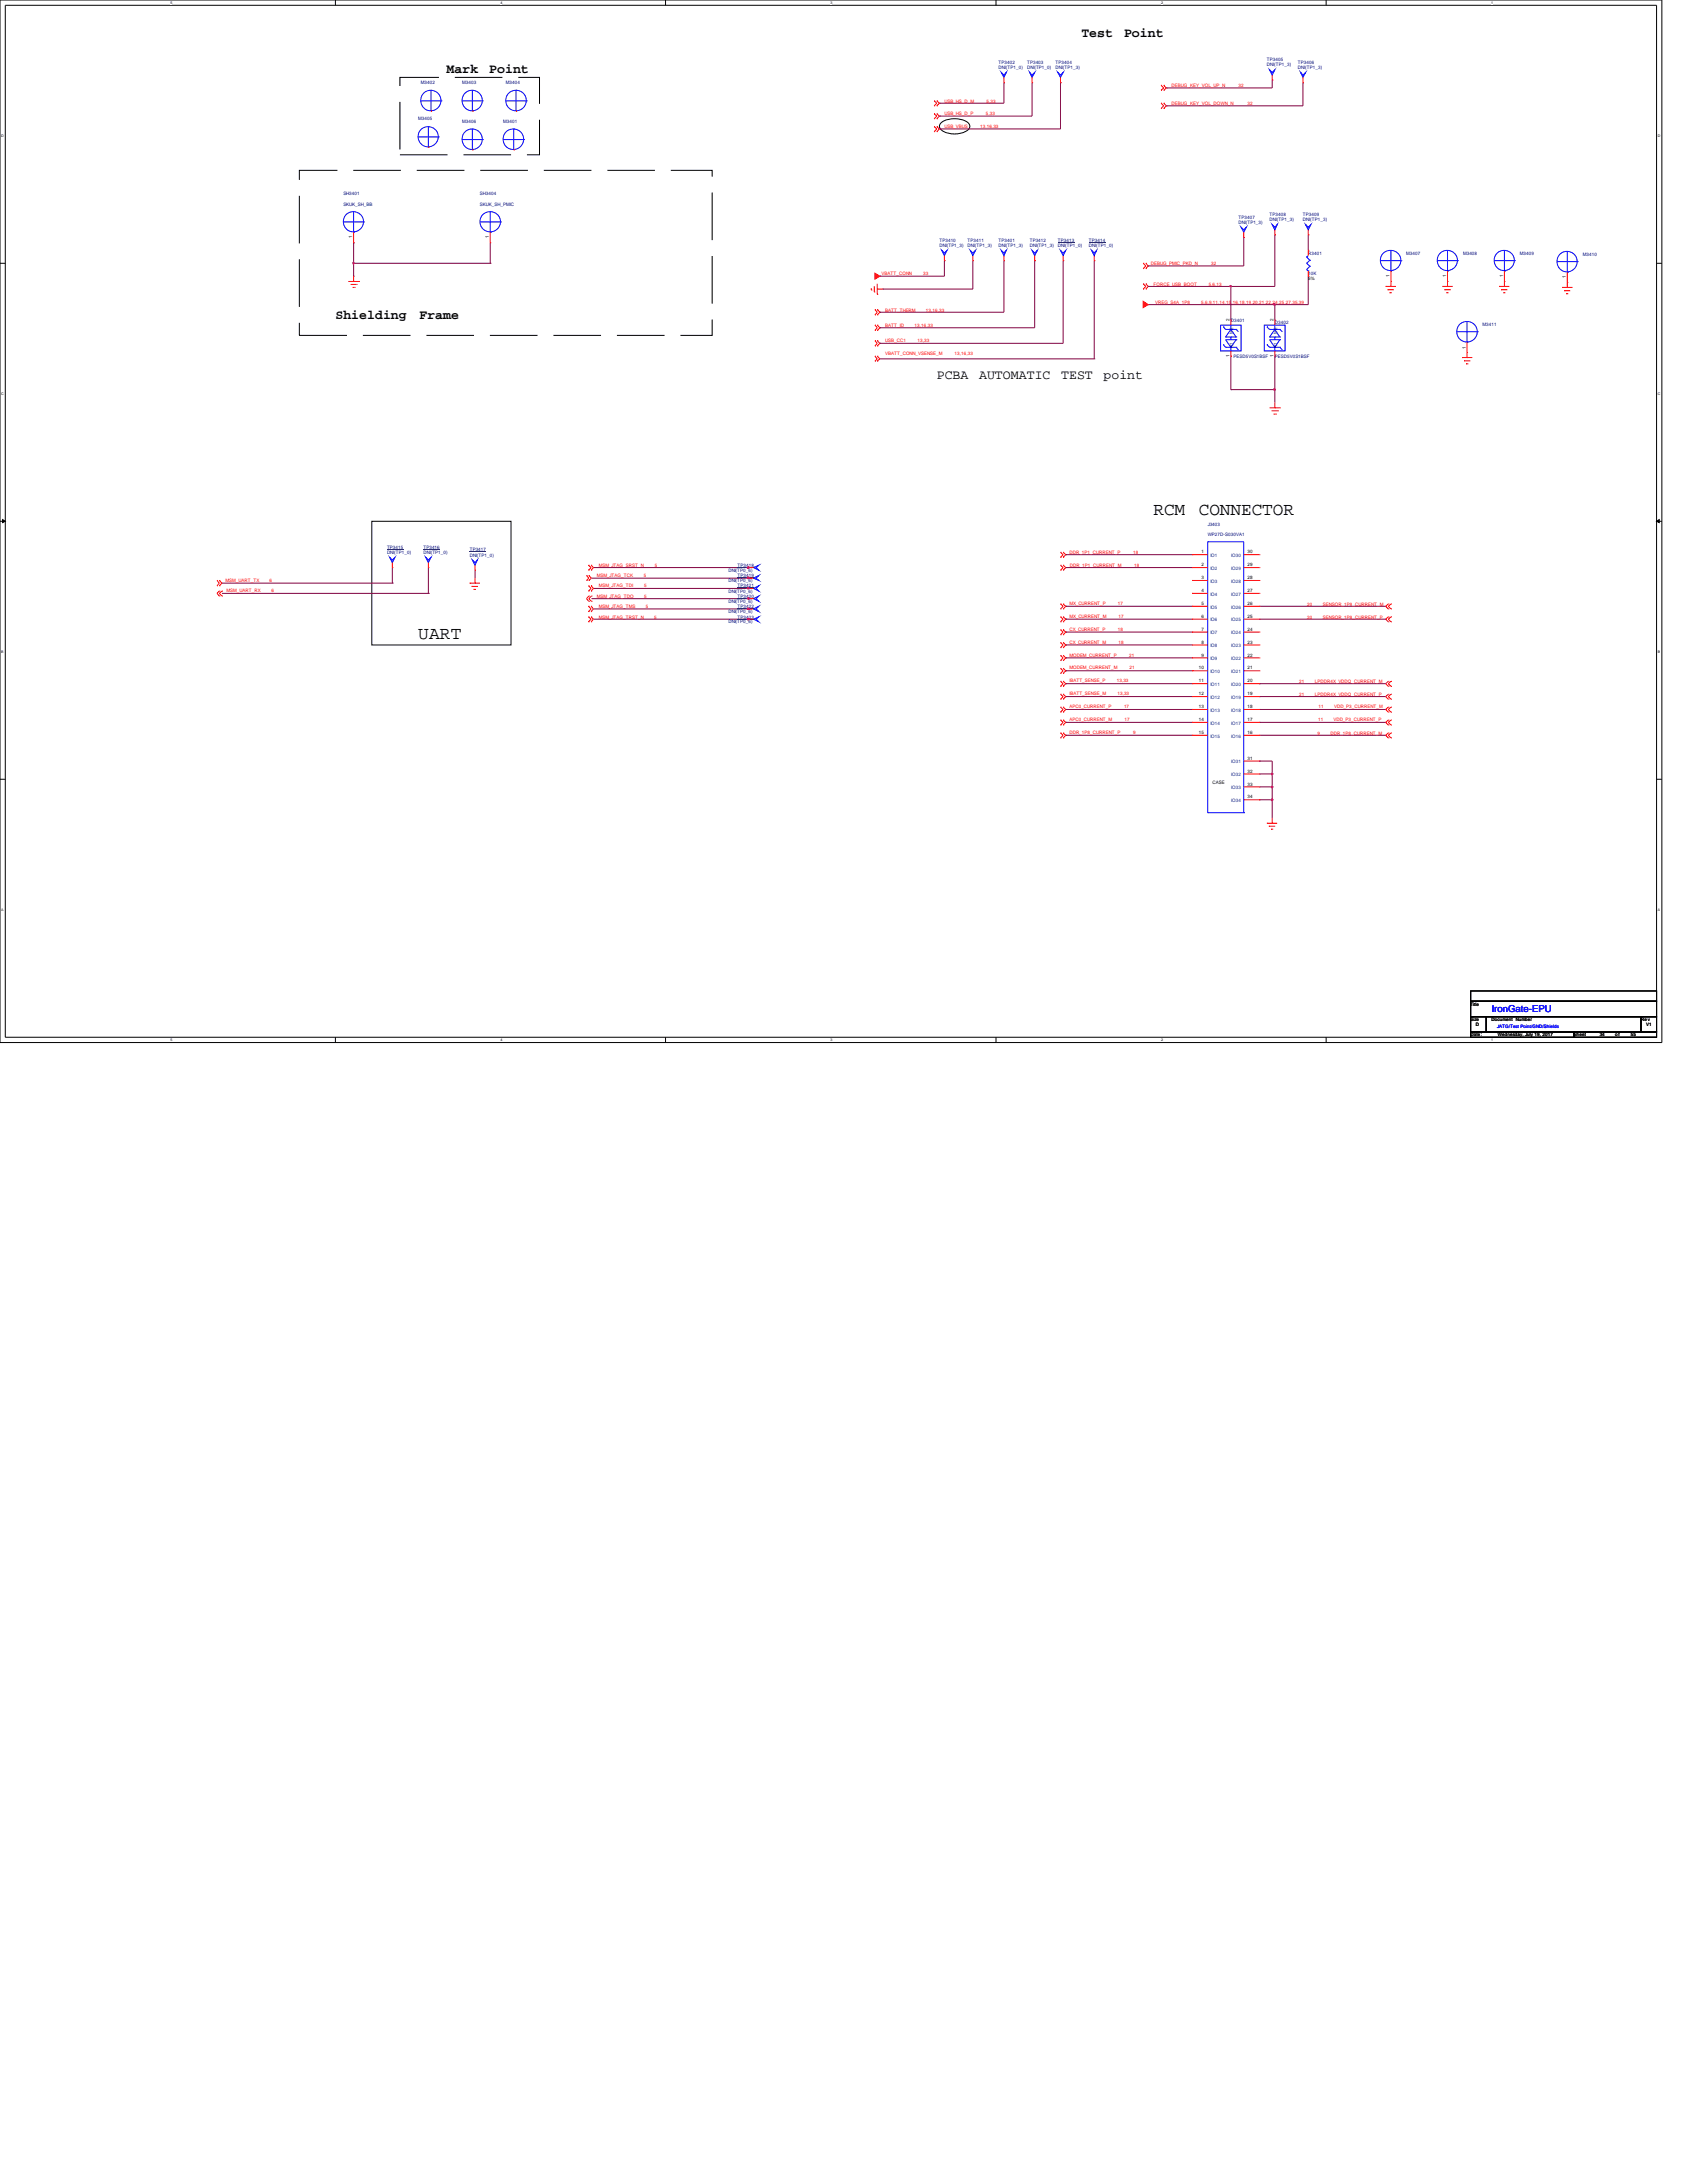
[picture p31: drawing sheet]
<svg xmlns="http://www.w3.org/2000/svg" width="216mm" height="279mm" viewBox="0 0 216 279" stroke-linecap="round" stroke-linejoin="round" font-family="sans-serif">
<defs><g id="words">
<g font-size="2.3">
<text x="147.6" y="66">RCM</text>
<text x="153.4" y="66">CONNECTOR</text>
<text x="53.5" y="81.8">UART</text>
</g>
<g font-size="1.7">
<text x="138.4" y="4.7">Test</text>
<text x="143.8" y="4.7">Point</text>
<text x="57.2" y="9.4">Mark</text>
<text x="62.6" y="9.4">Point</text>
<text x="42.9" y="40.8">Shielding</text>
<text x="53.7" y="40.8">Frame</text>
<text x="119.9" y="48.6">PCBA</text>
<text x="125.3" y="48.6">AUTOMATIC</text>
<text x="135.8" y="48.6">TEST</text>
<text x="141.2" y="48.6">point</text>
</g>
<text font-size="1.2" fill="#00f" x="190.9" y="129.5">IronGate-EPU</text>
<g font-size=".6" fill="#000080">
<text x="53.8" y="10.8">M3402</text>
<text x="59.1" y="10.8">M3403</text>
<text x="64.7" y="10.8">M3404</text>
<text x="127.8" y="8.2">TP3402</text>
<text x="127.8" y="8.8">DNI(TP1_0)</text>
<text x="131.4" y="8.2">TP3403</text>
<text x="131.4" y="8.8">DNI(TP1_0)</text>
<text x="135.1" y="8.2">TP3404</text>
<text x="135.1" y="8.8">DNI(TP1_3)</text>
<text x="162.1" y="7.8">TP3405</text>
<text x="162.1" y="8.5">DNI(TP1_3)</text>
<text x="166.1" y="8.2">TP3406</text>
<text x="166.1" y="8.8">DNI(TP1_3)</text>
<text x="53.5" y="15.4">M3405</text>
<text x="59.1" y="15.7">M3406</text>
<text x="64.4" y="15.7">M3401</text>
<text x="43.9" y="26.3">SKUK_SH_BB</text>
<text x="43.9" y="25">SH3401</text>
<text x="61.4" y="26.3">SKUK_SH_PMIC</text>
<text x="61.4" y="25">SH3404</text>
<text x="158.5" y="28">TP3407</text>
<text x="158.5" y="28.6">DNI(TP1_3)</text>
<text x="162.5" y="27.6">TP3408</text>
<text x="162.5" y="28.3">DNI(TP1_3)</text>
<text x="166.8" y="27.6">TP3409</text>
<text x="166.8" y="28.3">DNI(TP1_3)</text>
<text x="120.2" y="30.9">TP3410</text>
<text x="120.2" y="31.6">DNI(TP1_3)</text>
<text x="123.8" y="30.9">TP3411</text>
<text x="123.8" y="31.6">DNI(TP1_3)</text>
<text x="127.8" y="30.9">TP3401</text>
<text x="127.8" y="31.6">DNI(TP1_3)</text>
<text x="131.8" y="30.9">TP3412</text>
<text x="131.8" y="31.6">DNI(TP1_3)</text>
<text x="135.4" y="30.9">TP3413</text>
<text x="135.4" y="31.6">DNI(TP1_0)</text>
<text x="139.4" y="30.9">TP3414</text>
<text x="139.4" y="31.6">DNI(TP1_0)</text>
<text x="167.4" y="32.6">R3401</text>
<text x="167.4" y="35.2">10K</text>
<text x="180" y="32.6">M3407</text>
<text x="187.2" y="32.6">M3408</text>
<text x="194.5" y="32.6">M3409</text>
<text x="202.6" y="32.7">M3410</text>
<text x="157.5" y="41.2">D3401</text>
<text x="163.2" y="41.5">D3402</text>
<text x="189.7" y="41.7">M3411</text>
<text x="157.9" y="45.8">PESD5V0S1BSF</text>
<text x="163.2" y="45.8">PESD5V0S1BSF</text>
<text x="49.5" y="70.2">TP3415</text>
<text x="49.5" y="70.9">DNI(TP1_0)</text>
<text x="54.2" y="70.2">TP3416</text>
<text x="54.2" y="70.9">DNI(TP1_0)</text>
<text x="60.1" y="70.6">TP3417</text>
<text x="60.1" y="71.2">DNI(TP1_0)</text>
<text x="154.6" y="67.3">J3403</text>
<text x="154.6" y="68.6">WP27D-S030VA1</text>
<text x="93.2" y="73.2">DNI(TP0_6)</text>
<text x="93.2" y="74.5">DNI(TP0_6)</text>
<text x="93.2" y="77.2">DNI(TP0_6)</text>
<text x="93.2" y="75.9">DNI(TP0_6)</text>
<text x="94.4" y="72.6">TP3418</text>
<text x="94.4" y="73.9">TP3419</text>
<text x="94.4" y="76.5">TP3420</text>
<text x="94.4" y="75.2">TP3421</text>
<text x="94.4" y="77.9">TP3422</text>
<text x="93.2" y="78.5">DNI(TP0_6)</text>
<text x="93.2" y="79.8">DNI(TP0_6)</text>
<text x="94.4" y="79.2">TP3423</text>
</g>
<g font-size=".6" fill="#f00">
<text x="149.9" y="11.1">DEBUG_KEY_VOL_UP_N</text>
<text x="158.5" y="11.1">32</text>
<text x="120.9" y="14.8">USB_HS_D_P</text>
<text x="120.9" y="13.1">USB_HS_D_M</text>
<text x="120.9" y="16.4">USB_VBUS</text>
<text x="125.4" y="16.4">13,16,33</text>
<text x="126.2" y="14.8">5,33</text>
<text x="126.2" y="13.1">5,33</text>
<text x="149.9" y="13.5">DEBUG_KEY_VOL_DOWN_N</text>
<text x="159.6" y="13.5">32</text>
<text x="112.8" y="35.2">VBATT_CONN</text>
<text x="118.2" y="35.2">33</text>
<text x="147.3" y="33.9">DEBUG_PMIC_PKD_N</text>
<text x="155" y="33.9">32</text>
<text x="113.3" y="39.9">BATT_THERM</text>
<text x="113.3" y="41.8">BATT_ID</text>
<text x="117.1" y="41.8">13,16,33</text>
<text x="118.5" y="39.9">13,16,33</text>
<text x="147.6" y="36.6">FORCE_USB_BOOT</text>
<text x="147.8" y="38.9">VREG_S4A_1P8</text>
<text x="153.7" y="38.9">5,6,9,11,14,15,16,18,19,20,21,22,24,25,27,35,39</text>
<text x="154.7" y="36.6">5,6,13</text>
<text x="113.3" y="43.8">USB_CC1</text>
<text x="113.3" y="45.5">VBATT_CONN_VSENSE_M</text>
<text x="117.4" y="43.8">13,33</text>
<text x="122.2" y="45.5">13,16,33</text>
<text x="136.9" y="70.9">DDR_1P1_CURRENT_P</text>
<text x="145" y="70.9">18</text>
<text x="28.9" y="74.5">MSM_UART_TX</text>
<text x="29" y="75.8">MSM_UART_RX</text>
<text x="34.5" y="74.5">6</text>
<text x="34.8" y="75.8">6</text>
<text x="76.4" y="73.9">MSM_JTAG_TCK</text>
<text x="76.4" y="76.5">MSM_JTAG_TDO</text>
<text x="76.6" y="72.6">MSM_JTAG_SRST_N</text>
<text x="76.6" y="75.2">MSM_JTAG_TDI</text>
<text x="76.6" y="77.9">MSM_JTAG_TMS</text>
<text x="82.4" y="73.9">5</text>
<text x="82.4" y="75.2">5</text>
<text x="82.4" y="76.5">5</text>
<text x="82.6" y="77.9">5</text>
<text x="83.8" y="72.6">5</text>
<text x="136.9" y="77.4">MX_CURRENT_P</text>
<text x="136.9" y="72.6">DDR_1P1_CURRENT_M</text>
<text x="143" y="77.4">17</text>
<text x="145.2" y="72.6">18</text>
<text x="167.3" y="77.5">20</text>
<text x="169.3" y="77.5">SENSOR_1P8_CURRENT_M</text>
<text x="76.6" y="79.2">MSM_JTAG_TRST_N</text>
<text x="83.7" y="79.2">5</text>
<text x="136.9" y="82.4">CX_CURRENT_M</text>
<text x="136.9" y="80.7">CX_CURRENT_P</text>
<text x="136.9" y="79.1">MX_CURRENT_M</text>
<text x="143" y="80.7">18</text>
<text x="143.1" y="82.4">18</text>
<text x="143.1" y="79.1">17</text>
<text x="167.3" y="79.2">20</text>
<text x="169.3" y="79.2">SENSOR_1P8_CURRENT_P</text>
<text x="136.9" y="85.7">MODEM_CURRENT_M</text>
<text x="136.9" y="84">MODEM_CURRENT_P</text>
<text x="136.9" y="87.3">IBATT_SENSE_P</text>
<text x="136.9" y="89">IBATT_SENSE_M</text>
<text x="142.9" y="87.3">13,33</text>
<text x="143" y="89">13,33</text>
<text x="144.5" y="84">21</text>
<text x="144.6" y="85.7">21</text>
<text x="166.3" y="89.1">21</text>
<text x="166.3" y="87.4">21</text>
<text x="168.3" y="89.1">LPDDR4X_VDDQ_CURRENT_P</text>
<text x="168.3" y="87.4">LPDDR4X_VDDQ_CURRENT_M</text>
<text x="136.9" y="92.3">APC0_CURRENT_M</text>
<text x="136.9" y="90.6">APC0_CURRENT_P</text>
<text x="136.9" y="93.9">DDR_1P8_CURRENT_P</text>
<text x="143.8" y="90.6">17</text>
<text x="143.9" y="92.3">17</text>
<text x="145" y="93.9">9</text>
<text x="168.6" y="94">9</text>
<text x="168.7" y="92.3">11</text>
<text x="168.7" y="90.6">11</text>
<text x="170.3" y="94">DDR_1P8_CURRENT_M</text>
<text x="170.6" y="92.3">VDD_P3_CURRENT_P</text>
<text x="170.7" y="90.6">VDD_P3_CURRENT_M</text>
</g>
<g font-size=".6">
<text x="45.1" y="30.5" transform="rotate(-90 45.1 30.5)">1</text>
<text x="62.6" y="30.5" transform="rotate(-90 62.6 30.5)">1</text>
<text x="167.4" y="35.9">5%</text>
<text x="177.8" y="35.5" transform="rotate(-90 177.8 35.5)">1</text>
<text x="185.1" y="35.5" transform="rotate(-90 185.1 35.5)">1</text>
<text x="192.4" y="35.5" transform="rotate(-90 192.4 35.5)">1</text>
<text x="200.4" y="35.6" transform="rotate(-90 200.4 35.6)">1</text>
<text x="157.4" y="41.1" transform="rotate(-90 157.4 41.1)">2</text>
<text x="163" y="41.1" transform="rotate(-90 163 41.1)">2</text>
<text x="157.4" y="45.7" transform="rotate(-90 157.4 45.7)">1</text>
<text x="163" y="45.7" transform="rotate(-90 163 45.7)">1</text>
<text x="187.6" y="44.6" transform="rotate(-90 187.6 44.6)">1</text>
<text x="153.8" y="70.8">1</text>
<text x="159.6" y="70.8">30</text>
<text x="153.8" y="77.4">5</text>
<text x="153.8" y="75.8">4</text>
<text x="153.8" y="74.1">3</text>
<text x="153.8" y="72.5">2</text>
<text x="159.6" y="77.4">26</text>
<text x="159.6" y="75.8">27</text>
<text x="159.6" y="74.1">28</text>
<text x="159.6" y="72.5">29</text>
<text x="153.8" y="79.1">6</text>
<text x="153.8" y="82.4">8</text>
<text x="153.8" y="80.7">7</text>
<text x="159.6" y="79.1">25</text>
<text x="159.6" y="82.4">23</text>
<text x="159.6" y="80.7">24</text>
<text x="153.4" y="85.7">10</text>
<text x="153.4" y="89">12</text>
<text x="153.4" y="87.3">11</text>
<text x="153.8" y="84">9</text>
<text x="159.6" y="85.7">21</text>
<text x="159.6" y="84">22</text>
<text x="159.6" y="89">19</text>
<text x="159.6" y="87.3">20</text>
<text x="153.4" y="93.9">15</text>
<text x="153.4" y="92.3">14</text>
<text x="153.4" y="90.6">13</text>
<text x="159.6" y="93.9">16</text>
<text x="159.6" y="92.3">17</text>
<text x="159.6" y="90.6">18</text>
<text x="155.2" y="100.3">CASE</text>
<text x="159.6" y="98.9">32</text>
<text x="159.6" y="97.2">31</text>
<text x="159.6" y="100.5">33</text>
<text x="159.6" y="102.2">34</text>
<text x="188.2" y="128.7">Title</text>
<text x="188.2" y="130.7">Size</text>
<text x="188.9" y="131.3">D</text>
<text x="190.9" y="130.7">Document</text>
<text x="194" y="130.7">Number</text>
<text x="210" y="130.7">Re v</text>
<text x="210.7" y="131.3">V1</text>
<text x="188.2" y="132.6">Date:</text>
<text x="191.7" y="132.6">Wednesday, July 19, 2017</text>
<text x="201.4" y="132.6">Sheet</text>
<text x="204.7" y="132.6">34</text>
<text x="206.7" y="132.6">o f</text>
<text x="208.7" y="132.6">55</text>
</g>
<g font-size=".6" fill="#004080">
<text x="157.8" y="44.6" transform="rotate(-90 157.8 44.6)">N1</text>
<text x="157.8" y="42.7" transform="rotate(-90 157.8 42.7)">N2</text>
<text x="163.4" y="44.6" transform="rotate(-90 163.4 44.6)">N1</text>
<text x="163.4" y="42.7" transform="rotate(-90 163.4 42.7)">N2</text>
<text x="154.9" y="71.3">IO1</text>
<text x="157.6" y="71.3">IO30</text>
<text x="154.9" y="77.9">IO5</text>
<text x="154.9" y="76.2">IO4</text>
<text x="154.9" y="74.6">IO3</text>
<text x="154.9" y="72.9">IO2</text>
<text x="157.6" y="77.9">IO26</text>
<text x="157.6" y="76.2">IO27</text>
<text x="157.6" y="74.6">IO28</text>
<text x="157.6" y="72.9">IO29</text>
<text x="154.9" y="79.5">IO6</text>
<text x="154.9" y="82.8">IO8</text>
<text x="154.9" y="81.2">IO7</text>
<text x="157.6" y="79.5">IO25</text>
<text x="157.6" y="82.8">IO23</text>
<text x="157.6" y="81.2">IO24</text>
<text x="154.9" y="86.1">IO10</text>
<text x="154.9" y="84.5">IO9</text>
<text x="154.9" y="89.5">IO12</text>
<text x="154.9" y="87.8">IO11</text>
<text x="157.6" y="86.1">IO21</text>
<text x="157.6" y="84.5">IO22</text>
<text x="157.6" y="89.5">IO19</text>
<text x="157.6" y="87.8">IO20</text>
<text x="154.9" y="94.4">IO15</text>
<text x="154.9" y="92.8">IO14</text>
<text x="154.9" y="91.1">IO13</text>
<text x="157.6" y="94.4">IO16</text>
<text x="157.6" y="92.8">IO17</text>
<text x="157.6" y="91.1">IO18</text>
<text x="157.6" y="99.4">IO32</text>
<text x="157.6" y="97.7">IO31</text>
<text x="157.6" y="101">IO33</text>
<text x="157.6" y="102.7">IO34</text>
</g>
<text font-size=".6" fill="#00f" x="191.6" y="131.6">JATG/Test Point/GND/Shields</text>
<g font-size=".5">
<text x="21.8" y=".5">5</text>
<text x="64.1" y=".5">4</text>
<text x="106.3" y=".5">3</text>
<text x="148.6" y=".5">2</text>
<text x="190.8" y=".5">1</text>
<text x=".2" y="17.6">D</text>
<text x="212.2" y="17.6">D</text>
<text x=".2" y="50.6">C</text>
<text x="212.2" y="50.6">C</text>
<text x=".2" y="83.6">B</text>
<text x="212.2" y="83.6">B</text>
<text x=".2" y="116.6">A</text>
<text x="212.2" y="116.6">A</text>
<text x="21.8" y="133.2">5</text>
<text x="64.1" y="133.2">4</text>
<text x="106.3" y="133.2">3</text>
<text x="148.6" y="133.2">2</text>
<text x="190.8" y="133.2">1</text>
</g>
</g></defs>
<path d="M0 0h212.7v133.4h-212.7zM.7 .7h211.3v132.1h-211.3z" fill="none" stroke="#000" stroke-width=".13"/>
<g fill="#fff">
<path d="M21.8 .1h.2v.5h-.2z"/>
<path d="M21.8 132.8h.2v.6h-.2z"/>
</g>
<path d="M42.9 0v.7M42.9 132.8v.6" fill="none" stroke="#000" stroke-width=".13"/>
<g fill="#fff">
<path d="M64.1 .1h.2v.5h-.2z"/>
<path d="M64.1 132.8h.2v.6h-.2z"/>
</g>
<path d="M85.2 0v.7M85.2 132.8v.6" fill="none" stroke="#000" stroke-width=".13"/>
<g fill="#fff">
<path d="M106.3 .1h.2v.5h-.2z"/>
<path d="M106.3 132.8h.2v.6h-.2z"/>
</g>
<path d="M127.5 0v.7M127.5 132.8v.6" fill="none" stroke="#000" stroke-width=".13"/>
<g fill="#fff">
<path d="M148.6 .1h.2v.5h-.2z"/>
<path d="M148.6 132.8h.2v.6h-.2z"/>
</g>
<path d="M169.7 0v.7M169.7 132.8v.6" fill="none" stroke="#000" stroke-width=".13"/>
<g fill="#fff">
<path d="M190.8 .1h.3v.5h-.3z"/>
<path d="M190.8 132.8h.3v.6h-.3z"/>
<path d="M.2 17.2h.2v.5h-.2z"/>
<path d="M212.2 17.2h.2v.5h-.2z"/>
<path d="M.2 50.2h.2v.5h-.2z"/>
<path d="M212.2 50.2h.2v.5h-.2z"/>
</g>
<path d="M0 33.7h.7M212 33.7h.7" fill="none" stroke="#000" stroke-width=".13"/>
<g fill="#fff">
<path d="M.2 83.2h.2v.5h-.2z"/>
<path d="M212.2 83.2h.2v.5h-.2z"/>
</g>
<path d="M0 66.7h.7M.3 66.5l.4 .2-.4 .2zM212 66.7l.3-.2v.4zM212 66.7h.7" fill="none" stroke="#000" stroke-width=".13"/>
<path d="M.3 66.5l.4 .2-.4 .2zM212 66.7l.3-.2v.4z" fill="#000"/>
<g fill="#fff">
<path d="M.2 116.2h.3v.6h-.3z"/>
<path d="M212.2 116.2h.3v.6h-.3z"/>
</g>
<path d="M120.3 15.9a2.91 2.91 0 0 1 3.7 0l.1 .3a1.4 1.4 0 0 1-1.3 .9 2.79 2.79 0 0 1-2.5-.6l-.1-.3zM47.6 66.7h17.8v15.9h-17.8zM0 99.7h.7M212 99.7h.7" fill="none" stroke="#000" stroke-width=".13"/>
<path d="M51.2 9.9h17.8v9.9h-17.8zM38.3 21.8h52.8v21.1h-52.8z" fill="none" stroke="#000" stroke-width=".13" stroke-dasharray="6.1 2" stroke-linecap="butt"/>
<path d="M112.9 37h.1M112.9 37h11.6M146.9 36.7h.1M146.9 39h.1M146.9 36.7h10.6M146.9 39h16.3M163.2 30.1h.1M163.2 30.1v6.6M167.4 30.1h.1M167.4 35.3h.1M167.4 30.1v1.9M167.4 35.3v3.7" fill="none" stroke="#800040" stroke-width=".13"/>
<path d="M163 38.9h.2l-.1 .2z" fill-rule="evenodd" fill="#f0f"/>
<path d="M163 38.9h.2l-.1 .2z" fill="none" stroke="#f0f" stroke-width=".13"/>
<g fill="none" stroke="#800040" stroke-width=".13">
<path d="M120.2 13.2h.1M120.2 14.9h.1M120.2 16.5h.1M128.5 10.6h.1M128.5 10.6v2.6h-8.3M132.1 10.6h.1M132.1 10.6v4.3h-11.9M135.7 10.6h.1M135.7 10.6v5.9h-15.5M112.6 40h.1M112.6 35.3h.1M120.9 33.4h.1"/>
<path d="M120.9 33.4v1.9h-8.3M124.5 33.4h.1M124.5 33.4v3.6M128.5 33.4h.1M128.5 33.4v6.6h-15.9M146.9 34h.1M159.2 30.4h.1M159.2 30.4v3.6h-12.3M157.5 49.9h.1M163.2 45.6h.1M163.2 45.6v4.3h-5.7"/>
</g>
<path d="M163 49.8h.2l-.1 .2z" fill-rule="evenodd" fill="#f0f"/>
<path d="M163 49.8h.2l-.1 .2z" fill="none" stroke="#f0f" stroke-width=".13"/>
<path d="M157.5 36.7h.1M157.5 36.7v4.3M157.5 36.7h5.7" fill="none" stroke="#800040" stroke-width=".13"/>
<path d="M157.4 36.6h.2v.1h-.2z" fill-rule="evenodd" fill="#f0f"/>
<path d="M157.4 36.6h.2v.1h-.2z" fill="none" stroke="#f0f" stroke-width=".13"/>
<g fill="none" stroke="#800040" stroke-width=".13">
<path d="M149.3 11.3h.1M149.3 13.5h.1M162.8 10.2h.1M162.8 10.2v1.1h-13.5M166.8 10.6h.1M166.8 10.6v2.9h-17.5M45.3 31.1h.1M45.3 31.1v2.6h17.4M62.7 33.7h.1M132.4 33.4h.1M132.4 33.4v8.6h-19.8M163.2 39h.1"/>
<path d="M163.2 39v2M163.2 39h4.2M112.6 42h.1M157.5 45.6h.1M157.5 45.6v4.3M163.2 49.9h.1M163.2 49.9v1.6M28.4 75.9h26.4M28.4 74.6h21.8M50.2 74.6h.1M54.8 75.9h.1M60.8 73h.1"/>
<path d="M60.8 73v1"/>
</g>
<path d="M45.2 33.6h.1v.1h-.1z" fill-rule="evenodd" fill="#f0f"/>
<path d="M45.2 33.6h.1v.1h-.1z" fill="none" stroke="#f0f" stroke-width=".13"/>
<g fill="none" stroke="#800040" stroke-width=".13">
<path d="M45.3 35.3h.1M45.3 33.7v1.6M62.7 33.7h.1M62.7 31.1v2.6M136.1 33.4h.1M136.1 33.4v10.5h-23.5M140 33.4h.1M140 33.4v12.5M112.6 43.9h.1M112.6 45.9h27.4M140 45.9h.1M136.4 79.2h.1"/>
<path d="M136.4 77.6h.1M136.4 71h.1M136.4 72.6h.1M136.4 79.2h16.2M136.4 77.6h16.2M136.4 71h16.2M136.4 72.6h16.2M161.2 79.2h16.1M161.2 77.6h16.1M177.3 77.6h.1M177.3 79.2h.1M136.4 84.2h.1"/>
<path d="M136.4 82.6h.1M136.4 80.9h.1M136.4 85.9h.1M136.4 90.8h.1M136.4 92.5h.1M136.4 87.5h.1M136.4 89.2h.1M136.4 94.1h.1M136.4 84.2h16.2M136.4 82.6h16.2M136.4 80.9h16.2M136.4 85.9h16.2"/>
<path d="M136.4 90.8h16.2M136.4 92.5h16.2M136.4 89.2h16.2M136.4 87.5h16.2M136.4 94.1h16.2M161.2 89.2h.1M161.2 87.5h.1M161.2 97.4h.1M161.2 90.8h16.1M161.2 92.5h16.1M161.2 89.2h16.1M161.2 87.5h16.1"/>
<path d="M161.2 97.4h1.6v1.7M161.2 99.1h1.6M161.2 94.1h16.1M162.8 99.1h.1M177.3 94.1h.1M177.3 92.5h.1M177.3 90.8h.1M161.2 102.4h.1M161.2 102.4h1.6M161.2 100.7h1.6M162.8 100.7h.1M162.8 102.4h.1"/>
<path d="M162.8 102.4v2.3"/>
</g>
<path d="M162.7 102.3l.2 .1-.1 .1z" fill-rule="evenodd" fill="#f0f"/>
<path d="M162.7 102.3l.2 .1-.1 .1z" fill="none" stroke="#f0f" stroke-width=".13"/>
<path d="M162.8 99.1v1.6M162.8 100.7h.1" fill="none" stroke="#800040" stroke-width=".13"/>
<path d="M162.7 99l.2 .1-.1 .1z" fill-rule="evenodd" fill="#f0f"/>
<path d="M162.7 99l.2 .1-.1 .1z" fill="none" stroke="#f0f" stroke-width=".13"/>
<path d="M162.7 100.6l.2 .1-.1 .1z" fill-rule="evenodd" fill="#f0f"/>
<path d="M162.7 100.6l.2 .1-.1 .1z" fill="none" stroke="#f0f" stroke-width=".13"/>
<path d="M50.2 74.6h.1M50.2 72.6v2M54.8 75.9h.1M54.8 72.6v3.3M75.9 79.2h19.9M95.8 79.2h.1M162.8 102.4h.1M162.8 100.7v1.7" fill="none" stroke="#800040" stroke-width=".13"/>
<path d="M95.7 79.2h.1v.1h-.1z" fill-rule="evenodd" fill="#f0f"/>
<path d="M95.7 79.2h.1v.1h-.1z" fill="none" stroke="#f0f" stroke-width=".13"/>
<path d="M75.9 77.9h19.9M95.8 77.9h.1" fill="none" stroke="#800040" stroke-width=".13"/>
<path d="M95.7 77.8l.2 .1-.1 .1z" fill-rule="evenodd" fill="#f0f"/>
<path d="M95.7 77.8l.2 .1-.1 .1z" fill="none" stroke="#f0f" stroke-width=".13"/>
<path d="M75.7 76.6h20.1M95.8 76.6h.1" fill="none" stroke="#800040" stroke-width=".13"/>
<path d="M95.7 76.5l.2 .1-.1 .1z" fill-rule="evenodd" fill="#f0f"/>
<path d="M95.7 76.5l.2 .1-.1 .1z" fill="none" stroke="#f0f" stroke-width=".13"/>
<path d="M75.9 75.3h19.9M95.8 75.3h.1" fill="none" stroke="#800040" stroke-width=".13"/>
<path d="M95.7 75.2l.2 .1-.1 .1z" fill-rule="evenodd" fill="#f0f"/>
<path d="M95.7 75.2l.2 .1-.1 .1z" fill="none" stroke="#f0f" stroke-width=".13"/>
<path d="M75.7 74h20.1M95.8 74h.1" fill="none" stroke="#800040" stroke-width=".13"/>
<path d="M95.7 73.9h.1v.1h-.1z" fill-rule="evenodd" fill="#f0f"/>
<path d="M95.7 73.9h.1v.1h-.1z" fill="none" stroke="#f0f" stroke-width=".13"/>
<path d="M75.9 72.6h19.9M95.8 72.6h.1" fill="none" stroke="#800040" stroke-width=".13"/>
<path d="M95.7 72.5h.1v.2h-.1z" fill-rule="evenodd" fill="#f0f"/>
<path d="M95.7 72.5h.1v.2h-.1z" fill="none" stroke="#f0f" stroke-width=".13"/>
<path d="M95.8 72.6h.3M95.8 74h.3M95.8 75.3h.3M95.8 76.6h.3M95.8 77.9h.3M95.8 79.2h.3M96.1 72.6h.1M96.1 74h.1M96.1 75.3h.1M96.1 76.6h.1M96.1 77.9h.1M96.1 79.2h.1" fill="none" stroke="#800040" stroke-width=".13"/>
<g fill="none" stroke="#f00" stroke-width=".13">
<path d="M119.5 14.6h.1M119.5 15.2h.1M119.5 12.9h.1M119.5 13.5h.1M119.5 16.2h.1M119.5 16.8h.1M119.5 14.6l.4 .3-.4 .3M119.5 12.9l.4 .3-.4 .3M119.5 16.2l.4 .3-.4 .3M119.9 15.2h.1M119.9 14.6h.1M119.9 13.5h.1"/>
<path d="M119.9 12.9h.1M119.9 16.8h.1M119.9 16.2h.1M119.9 14.6l.3 .3-.3 .3M119.9 12.9l.3 .3-.3 .3M119.9 16.2l.3 .3-.3 .3M148.6 10.9h.1M148.6 11.6h.1M148.6 13.2h.1M148.6 13.9h.1M148.6 10.9l.3 .4-.3 .3M148.6 13.2l.3 .3-.3 .4"/>
<path d="M148.9 11.6h.1M148.9 10.9h.1M148.9 13.9h.1M148.9 13.2h.1M148.9 10.9l.4 .4-.4 .3M148.9 13.2l.4 .3-.4 .4M44.6 36h1.3M44.9 36.4h.7M45.1 36.8h.3M45.3 36h.1M45.3 35.3v.7M45.4 36.8h.1"/>
<path d="M45.6 36.4h.1M45.9 36h.1M111.5 37.1h.1M111.5 36.9v.2M111.9 37.4h.1M111.9 36.6v.8M112 39.6h.1M112 39.6l.3 .4-.3 .3M112.3 37h.1M112.3 37.7h.1M112.3 39.6h.1M112.3 37h.6"/>
<path d="M112.3 36.3v1.4M112.3 39.6l.3 .4-.3 .3M146.3 36.3h.1M146.3 37h.1M146.3 33.7h.1M146.3 34.4h.1M146.3 36.3l.3 .4-.3 .3M146.3 33.7l.3 .3-.3 .4M146.6 37h.1M146.6 36.3h.1M146.6 34.4h.1M146.6 33.7h.1"/>
<path d="M146.6 36.3l.3 .4-.3 .3M146.6 33.7l.3 .3-.3 .4M177.3 36.7h.1M177.3 36.7h1.3M177.6 37.1h.1M177.6 37.1h.8M177.8 37.5h.1M177.8 37.5h.3M178 36.7h.1M178 36v.7M184.6 36.7h.1M184.6 36.7h1.3"/>
<path d="M184.9 37.1h.1M184.9 37.1h.8M185.1 37.5h.1M185.1 37.5h.3M185.3 36.7h.1M185.3 36v.7M191.9 36.7h.1M191.9 36.7h1.3M192.1 37.1h.1M192.1 37.1h.8M192.4 37.5h.1M192.4 37.5h.3"/>
<path d="M192.5 36.7h.1M192.5 36v.7M199.9 36.8h.1M199.9 36.8h1.4M200.2 37.2h.1M200.2 37.2h.8M200.4 37.6h.1M200.4 37.6h.3M200.6 36.8h.1M200.6 36.2v.6M112 40.3h.1M112 41.6h.1"/>
<path d="M112 42.3h.1M112 41.6l.3 .4-.3 .3M112.3 40.3h.1M112.3 42.3h.1M112.3 41.6h.1M112.3 41.6l.3 .4-.3 .3M162.5 52.2h1.3M162.7 52.6h.8M163 53h.3M163.2 52.2h.1M163.2 51.5v.7M163.3 53h.1"/>
<path d="M163.5 52.6h.1M163.8 52.2h.1M187.1 45.8h.1M187.1 45.8h1.3M187.4 46.2h.1M187.4 46.2h.8M187.6 46.6h.1M187.6 46.6h.3M187.7 45.8h.1M187.7 45.1v.7M60.1 74.6h.1M60.1 74.6h1.3"/>
<path d="M60.4 75.1h.1M60.4 75.1h.8M60.6 75.4h.1M60.6 75.4h.3M60.8 74.6h.1M60.8 74v.6M162.1 105.4h.1M162.1 105.4h1.3M162.4 105.7h.1M162.4 105.7h.8M162.7 106.1h.1M162.7 106.1h.2"/>
<path d="M162.8 105.4h.1M162.8 104.7v.7"/>
</g>
<path d="M146.3 38.6l.6 .4-.6 .4z" fill-rule="evenodd" fill="#f00"/>
<path d="M146.3 38.6l.6 .4-.6 .4z" fill="none" stroke="#f00" stroke-width=".13"/>
<path d="M112 35l.6 .3-.6 .4z" fill-rule="evenodd" fill="#f00"/>
<g fill="none" stroke="#f00" stroke-width=".13">
<path d="M54.8 18.8h.1M55.2 14.2h.1M60.5 19.2h.1M60.5 14.2h.1M65.7 19.2h.1M66 14.2h.1M128.5 10.6h.1M128.5 9.9v.7M132.1 10.6h.1M132.1 9.9v.7M135.7 10.6h.1M135.7 9.9v.7"/>
<path d="M162.8 10.2h.1M162.8 9.6v.6M166.8 10.6h.1M166.8 9.9v.7M45.3 31.1h.1M45.3 29.7v1.4M62.7 31.1h.1M62.7 29.7v1.4M112 35l.6 .3-.6 .4zM120.9 33.4h.1M120.9 32.7v.7M124.5 33.4h.1"/>
<path d="M124.5 32.7v.7M128.5 33.4h.1M128.5 32.7v.7M132.4 33.4h.1M132.4 32.7v.7M136.1 33.4h.1M136.1 32.7v.7M140 33.4h.1M140 32.7v.7M159.2 30.4h.1M159.2 29.7v.7M163.2 30.1h.1"/>
<path d="M163.2 29.4v.7M167.4 30.1h.1M167.4 35.3h.1M167.4 32h.1M167.4 29.4v.7M167.4 32v.7M167.4 34.7v.6M178 36h.1M178 34.7v1.3M185.3 36h.1M185.3 34.7v1.3M192.5 36h.1"/>
<path d="M192.5 34.7v1.3M200.6 36.2h.1M200.6 34.8v1.4M112 43.6h.1M112 44.3h.1M112 45.6h.1M112 46.2h.1M112 43.6l.3 .3-.3 .4M112 45.6l.3 .3-.3 .3M112.3 44.3h.1M112.3 43.6h.1M112.3 46.2h.1"/>
<path d="M112.3 45.6h.1M112.3 43.6l.3 .3-.3 .4M112.3 45.6l.3 .3-.3 .3M157.5 45.6h.1M157.5 41h.1M157.5 41v.6M157.5 44.9v.7M163.2 45.6h.1M163.2 41h.1M163.2 41v.6M163.2 44.9v.7M187.7 45.1h.1"/>
<path d="M187.7 43.8v1.3M27.8 75h.1M27.8 74.3h.1M27.8 74.3l.3 .3-.3 .4M28.1 74.3h.1M28.1 75h.1M28.1 76.3h.1M28.1 75.6h.1M28.1 74.3l.3 .3-.3 .4M28.1 75.6l-.3 .3 .3 .4M28.4 76.3h.1M28.4 75.6h.1"/>
<path d="M28.4 75.6l-.3 .3 .3 .4M50.2 72.6h.1M50.2 72v.6M54.8 72.6h.1M54.8 72v.6M60.8 73h.1M60.8 72.3v.7M75.1 73.7h.1M75.1 74.3h.1M75.1 73.7l.3 .3-.3 .3M75.3 72.3h.1M75.3 73h.1"/>
<path d="M75.3 75h.1M75.3 75.6h.1M75.3 77.6h.1M75.3 78.3h.1M75.3 79h.1M75.3 79.6h.1M75.3 72.3l.3 .3-.3 .4M75.3 75l.3 .3-.3 .3M75.3 77.6l.3 .3-.3 .4M75.3 79l.3 .2-.3 .4M75.4 74.3h.1M75.4 73.7h.1"/>
<path d="M75.4 76.3h.1M75.4 77h.1M75.4 73.7l.3 .3-.3 .3M75.4 76.3l-.3 .3 .3 .4M75.6 73h.1M75.6 72.3h.1M75.6 75.6h.1M75.6 75h.1M75.6 78.3h.1M75.6 77.6h.1M75.6 79.6h.1M75.6 79h.1"/>
<path d="M75.6 72.3l.3 .3-.3 .4M75.6 75l.3 .3-.3 .3M75.6 77.6l.3 .3-.3 .4M75.6 79l.3 .2-.3 .4M75.7 76.3h.1M75.7 77h.1M75.7 76.3l-.3 .3 .3 .4M95.8 72.6h.1M95.8 74h.1M95.8 76.6h.1M95.8 75.3h.1M95.8 77.9h.1"/>
<path d="M95.8 79.2h.1M95.8 72.6h.6M95.8 74h.6M95.8 76.6h.6M95.8 75.3h.6M95.8 77.9h.6M95.8 79.2h.6M135.7 77.9h.1M135.7 77.3h.1M135.7 79.6h.1M135.7 79h.1M135.7 70.7h.1"/>
<path d="M135.7 71.3h.1M135.7 72.3h.1M135.7 73h.1M135.7 77.3l.4 .3-.4 .3M135.7 79l.4 .2-.4 .4M135.7 70.7l.4 .3-.4 .3M135.7 72.3l.4 .3-.4 .4M136.1 77.3h.1M136.1 77.9h.1M136.1 79h.1M136.1 79.6h.1M136.1 71.3h.1"/>
<path d="M136.1 70.7h.1M136.1 73h.1M136.1 72.3h.1M136.1 77.3l.3 .3-.3 .3M136.1 79l.3 .2-.3 .4M136.1 70.7l.3 .3-.3 .3M136.1 72.3l.3 .3-.3 .4M152.6 79.2h.1M152.6 77.6h.1M152.6 75.9h.1M152.6 74.3h.1M152.6 72.6h.1"/>
<path d="M152.6 71h.1M152.6 72.6h2M152.6 79.2h2M152.6 77.6h2M152.6 75.9h2M152.6 74.3h2M152.6 71h2M159.2 72.6h2M159.2 79.2h2M159.2 77.6h2M159.2 75.9h2M159.2 74.3h2"/>
<path d="M159.2 71h2M161.2 79.2h.1M161.2 77.6h.1M161.2 75.9h.1M161.2 74.3h.1M161.2 72.6h.1M161.2 71h.1M177.7 79.6h.1M177.7 79h.1M177.7 77.9h.1M177.7 77.3h.1M177.7 79l-.4 .2 .4 .4"/>
<path d="M177.7 77.3l-.4 .3 .4 .3M178 79h.1M178 79.6h.1M178 77.3h.1M178 77.9h.1M178 79l-.3 .2 .3 .4M178 77.3l-.3 .3 .3 .3M135.7 82.9h.1M135.7 82.3h.1M135.7 81.2h.1M135.7 80.6h.1M135.7 86.2h.1"/>
<path d="M135.7 85.6h.1M135.7 84.5h.1M135.7 83.9h.1M135.7 92.8h.1M135.7 92.2h.1M135.7 91.1h.1M135.7 90.5h.1M135.7 87.8h.1M135.7 87.2h.1M135.7 89.5h.1M135.7 88.9h.1M135.7 94.4h.1"/>
<path d="M135.7 93.8h.1M135.7 82.3l.4 .3-.4 .3M135.7 80.6l.4 .3-.4 .3M135.7 85.6l.4 .3-.4 .3M135.7 83.9l.4 .3-.4 .3M135.7 92.2l.4 .3-.4 .3M135.7 90.5l.4 .3-.4 .3M135.7 87.2l.4 .3-.4 .3M135.7 88.9l.4 .3-.4 .3M135.7 93.8l.4 .3-.4 .3M136.1 82.3h.1M136.1 82.9h.1"/>
<path d="M136.1 80.6h.1M136.1 81.2h.1M136.1 85.6h.1M136.1 86.2h.1M136.1 83.9h.1M136.1 84.5h.1M136.1 92.2h.1M136.1 92.8h.1M136.1 90.5h.1M136.1 91.1h.1M136.1 87.2h.1M136.1 87.8h.1"/>
<path d="M136.1 88.9h.1M136.1 89.5h.1M136.1 93.8h.1M136.1 94.4h.1M136.1 82.3l.3 .3-.3 .3M136.1 80.6l.3 .3-.3 .3M136.1 85.6l.3 .3-.3 .3M136.1 83.9l.3 .3-.3 .3M136.1 92.2l.3 .3-.3 .3M136.1 90.5l.3 .3-.3 .3M136.1 87.2l.3 .3-.3 .3M136.1 88.9l.3 .3-.3 .3"/>
<path d="M136.1 93.8l.3 .3-.3 .3M152.6 85.9h.1M152.6 82.6h.1M152.6 80.9h.1M152.6 84.2h.1M152.6 94.1h.1M152.6 92.5h.1M152.6 90.8h.1M152.6 89.2h.1M152.6 87.5h.1M152.6 85.9h2M152.6 82.6h2"/>
<path d="M152.6 80.9h2M152.6 84.2h2M152.6 94.1h2M152.6 92.5h2M152.6 90.8h2M152.6 89.2h2M152.6 87.5h2M159.2 99.1h2M159.2 97.4h2M159.2 85.9h2M159.2 82.6h2M159.2 80.9h2"/>
<path d="M159.2 84.2h2M159.2 94.1h2M159.2 92.5h2M159.2 90.8h2M159.2 89.2h2M159.2 87.5h2M161.2 99.1h.1M161.2 97.4h.1M161.2 85.9h.1M161.2 84.2h.1M161.2 82.6h.1M161.2 80.9h.1"/>
<path d="M161.2 94.1h.1M161.2 92.5h.1M161.2 90.8h.1M161.2 89.2h.1M161.2 87.5h.1M177.7 89.5h.1M177.7 88.9h.1M177.7 87.8h.1M177.7 87.2h.1M177.7 94.4h.1M177.7 93.8h.1M177.7 90.5h.1"/>
<path d="M177.7 91.1h.1M177.7 92.2h.1M177.7 92.8h.1M177.7 88.9l-.4 .3 .4 .3M177.7 87.2l-.4 .3 .4 .3M177.7 93.8l-.4 .3 .4 .3M177.7 90.5l-.4 .3 .4 .3M177.7 92.2l-.4 .3 .4 .3M178 88.9h.1M178 89.5h.1M178 87.2h.1M178 87.8h.1"/>
<path d="M178 93.8h.1M178 94.4h.1M178 91.1h.1M178 90.5h.1M178 92.8h.1M178 92.2h.1M178 88.9l-.3 .3 .3 .3M178 87.2l-.3 .3 .3 .3M178 93.8l-.3 .3 .3 .3M178 90.5l-.3 .3 .3 .3M178 92.2l-.3 .3 .3 .3M159.2 102.4h2"/>
<path d="M159.2 100.7h2M161.2 102.4h.1M161.2 100.7h.1"/>
</g>
<path d="M188.2 126.8h23.8v1.3h-23.8zM188.2 128.1h23.8v2h-23.8zM188.2 130.1h2v2h-2zM188.2 132.1h13.2v.7h-13.2zM190.2 130.1h19.8v2h-19.8zM201.4 132.1h10.6v.7h-10.6zM210 130.1h2v2h-2z" fill="none" stroke="#000" stroke-width=".13"/>
<g fill="none" stroke="#00f" stroke-width=".13">
<path d="M53.5 17.5h2.6M53.8 12.9h2.7M54.8 16.2h.1M54.8 16.2v2.6M55.2 11.6h.1M55.2 11.6v2.6M56.1 17.5h.1M56.5 12.9h.1M59.1 17.9h2.7M59.1 12.9h2.7M60.5 16.5h.1M60.5 11.6h.1"/>
<path d="M60.5 11.6v2.6M60.5 16.5v2.7M61.8 17.9h.1M61.8 12.9h.1M64.4 17.9h2.7M64.7 12.9h2.7M65.7 16.5h.1M65.7 16.5v2.7M66 11.6h.1M66 11.6v2.6M67.1 17.9h.1M67.4 12.9h.1"/>
<path d="M128.1 9.3l.4 .3 .3-.3-.3 .6zM131.8 9.3l.3 .3 .3-.3-.3 .6zM135.4 9.3l.3 .3 .4-.3-.4 .6zM162.5 8.9l.3 .4 .4-.4-.4 .7zM166.5 9.3l.3 .3 .3-.3-.3 .6zM43.9 28.4h2.7M45.3 29.7h.1M45.3 27.1v2.6M46.6 28.4h.1M61.4 28.4h2.7M62.7 29.7h.1M62.7 27.1v2.6"/>
<path d="M64.1 28.4h.1M120.5 32l.4 .4 .3-.4-.3 .7zM124.2 32l.3 .4 .3-.4-.3 .7zM128.1 32l.4 .4 .3-.4-.3 .7zM132.1 32l.3 .4 .4-.4-.4 .7zM135.7 32l.4 .4 .3-.4-.3 .7zM139.7 32l.3 .4 .3-.4-.3 .7zM158.8 29.1l.4 .3 .3-.3-.3 .6zM162.8 28.7l.4 .4 .2-.4-.2 .7zM167.1 28.7l.3 .4 .4-.4-.4 .7zM167.2 33.7h.1M167.2 32.9h.1"/>
<path d="M167.2 33.7l.4 .4M167.2 32.9l.4 .4M167.4 34.7h.1M167.4 32.7l-.2 .2M167.6 33.3h.1M167.6 34.1h.1M167.6 33.3l-.4 .4M167.6 34.1l-.4 .4 .2 .2M176.7 33.4h2.6M178 34.7h.1M178 32v2.7M179.3 33.4h.1"/>
<path d="M183.9 33.4h2.7M185.3 34.7h.1M185.3 32v2.7M186.6 33.4h.1M191.2 33.4h2.6M192.5 34.7h.1M192.5 32v2.7M193.8 33.4h.1M199.3 33.5h2.6M200.6 34.8h.1M200.6 32.2v2.6M201.9 33.5h.1"/>
<path d="M156.2 41.6h2.6v3.3h-2.6zM156.5 41.8h.1M156.5 44.1h.1M156.5 41.8l.3 .4M156.5 44.1l.3 .4M156.8 42.2h.1M156.8 43.1h.1M156.8 44.5h.1M156.8 42.2h1.4M156.8 43.1h1.4M156.8 44.5h1.4M157.5 42.2h.1"/>
<path d="M157.5 43.1h.1M157.5 44.5h.1M157.5 44.9h.1M157.5 42.2l.7 .9M157.5 42.2l-.7 .9M157.5 41.6v.6M157.5 43.1v.4M157.5 44.5v.4M158.2 42.2h.1M158.2 43.1h.1M158.2 43.5h.1M158.2 44.5h.1"/>
<path d="M158.2 42.2l.3 .3M158.2 43.5l-.7 1M158.2 43.5h-1.4l.7 1M158.2 44.5l.3 .3M161.8 41.6h2.7v3.3h-2.7zM162.1 41.8h.1M162.1 44.1h.1M162.1 41.8l.4 .4M162.1 44.1l.4 .4M162.5 42.2h.1M162.5 43.1h.1M162.5 44.5h.1"/>
<path d="M162.5 42.2h1.3M162.5 43.1h1.3M162.5 44.5h1.3M163.2 42.2h.1M163.2 43.1h.1M163.2 44.5h.1M163.2 44.9h.1M163.2 42.2l.6 .9M163.2 42.2l-.7 .9M163.2 41.6v.6M163.2 43.1v.4M163.2 44.5v.4"/>
<path d="M163.8 42.2h.1M163.8 43.1h.1M163.8 43.5h.1M163.8 44.5h.1M163.8 43.5h-1.3l.7 1M163.8 42.2l.3 .3M163.8 43.5l-.6 1M163.8 44.5l.3 .3M186.4 42.5h2.7M187.7 43.8h.1M187.7 41.1v2.7M189.1 42.5h.1"/>
<path d="M49.9 71.3l.3 .4 .3-.4-.3 .7zM54.5 71.3l.3 .4 .4-.4-.4 .7zM60.5 71.7l.3 .3 .3-.3-.3 .6zM96.4 72.6l.7-.3-.3 .3 .3 .4zM96.4 74l.7-.3-.3 .3 .3 .3zM96.4 76.6l.7-.3-.3 .3 .3 .4zM96.4 75.3l.7-.3-.3 .3 .3 .3zM96.4 77.9l.7-.3-.3 .3 .3 .4zM96.4 79.2l.7-.2-.3 .2 .3 .4zM154.6 69.3h.1M154.6 69.3h4.6v34.7M154.6 69.3v34.7"/>
<path d="M154.6 104h.1M154.6 104h4.6M159.2 104h.1"/>
<circle cx="54.8" cy="17.5" r="1.3"/>
<circle cx="55.1" cy="12.9" r="1.31"/>
<circle cx="60.4" cy="12.9" r="1.31"/>
<circle cx="60.4" cy="17.8" r="1.31"/>
<circle cx="65.7" cy="17.8" r="1.32"/>
<circle cx="66" cy="12.9" r="1.32"/>
<circle cx="45.2" cy="28.4" r="1.3"/>
<circle cx="62.7" cy="28.4" r="1.31"/>
<circle cx="178" cy="33.3" r="1.31"/>
<circle cx="185.2" cy="33.3" r="1.3"/>
<circle cx="192.5" cy="33.3" r="1.3"/>
<circle cx="200.5" cy="33.5" r="1.31"/>
<circle cx="187.7" cy="42.5" r="1.32"/>
</g>
<path d="M135.4 31h2.1M139.4 31h2.1M49.5 70.3h2.1M54.2 70.3h2.1M60.1 70.6h2.1M94.4 72.6h2.1M94.4 73.9h2.1M94.4 76.6h2.1M94.4 75.2h2.1M94.4 77.9h2.1M94.4 79.2h2.1" fill="none" stroke="#000080" stroke-width=".13"/>
<path d="M163 38.9h.2l-.1 .2z" fill-rule="evenodd" fill="#f0f"/>
<path d="M163 38.9h.2l-.1 .2z" fill="none" stroke="#f0f" stroke-width=".13"/>
<path d="M163 49.8h.2l-.1 .2z" fill-rule="evenodd" fill="#f0f"/>
<path d="M163 49.8h.2l-.1 .2z" fill="none" stroke="#f0f" stroke-width=".13"/>
<path d="M157.4 36.6h.2v.1h-.2z" fill-rule="evenodd" fill="#f0f"/>
<path d="M157.4 36.6h.2v.1h-.2z" fill="none" stroke="#f0f" stroke-width=".13"/>
<path d="M45.2 33.6h.1v.1h-.1z" fill-rule="evenodd" fill="#f0f"/>
<path d="M45.2 33.6h.1v.1h-.1z" fill="none" stroke="#f0f" stroke-width=".13"/>
<path d="M162.7 102.3l.2 .1-.1 .1z" fill-rule="evenodd" fill="#f0f"/>
<path d="M162.7 102.3l.2 .1-.1 .1z" fill="none" stroke="#f0f" stroke-width=".13"/>
<path d="M162.7 99l.2 .1-.1 .1z" fill-rule="evenodd" fill="#f0f"/>
<path d="M162.7 99l.2 .1-.1 .1z" fill="none" stroke="#f0f" stroke-width=".13"/>
<path d="M162.7 100.6l.2 .1-.1 .1z" fill-rule="evenodd" fill="#f0f"/>
<path d="M162.7 100.6l.2 .1-.1 .1z" fill="none" stroke="#f0f" stroke-width=".13"/>
<path d="M95.7 79.2h.1v.1h-.1z" fill-rule="evenodd" fill="#f0f"/>
<path d="M95.7 79.2h.1v.1h-.1z" fill="none" stroke="#f0f" stroke-width=".13"/>
<path d="M95.7 77.8l.2 .1-.1 .1z" fill-rule="evenodd" fill="#f0f"/>
<path d="M95.7 77.8l.2 .1-.1 .1z" fill="none" stroke="#f0f" stroke-width=".13"/>
<path d="M95.7 76.5l.2 .1-.1 .1z" fill-rule="evenodd" fill="#f0f"/>
<path d="M95.7 76.5l.2 .1-.1 .1z" fill="none" stroke="#f0f" stroke-width=".13"/>
<path d="M95.7 75.2l.2 .1-.1 .1z" fill-rule="evenodd" fill="#f0f"/>
<path d="M95.7 75.2l.2 .1-.1 .1z" fill="none" stroke="#f0f" stroke-width=".13"/>
<path d="M95.7 73.9h.1v.1h-.1z" fill-rule="evenodd" fill="#f0f"/>
<path d="M95.7 73.9h.1v.1h-.1z" fill="none" stroke="#f0f" stroke-width=".13"/>
<path d="M95.7 72.5h.1v.2h-.1z" fill-rule="evenodd" fill="#f0f"/>
<path d="M95.7 72.5h.1v.2h-.1z" fill="none" stroke="#f0f" stroke-width=".13"/>
<use href="#words"/>
</svg>
